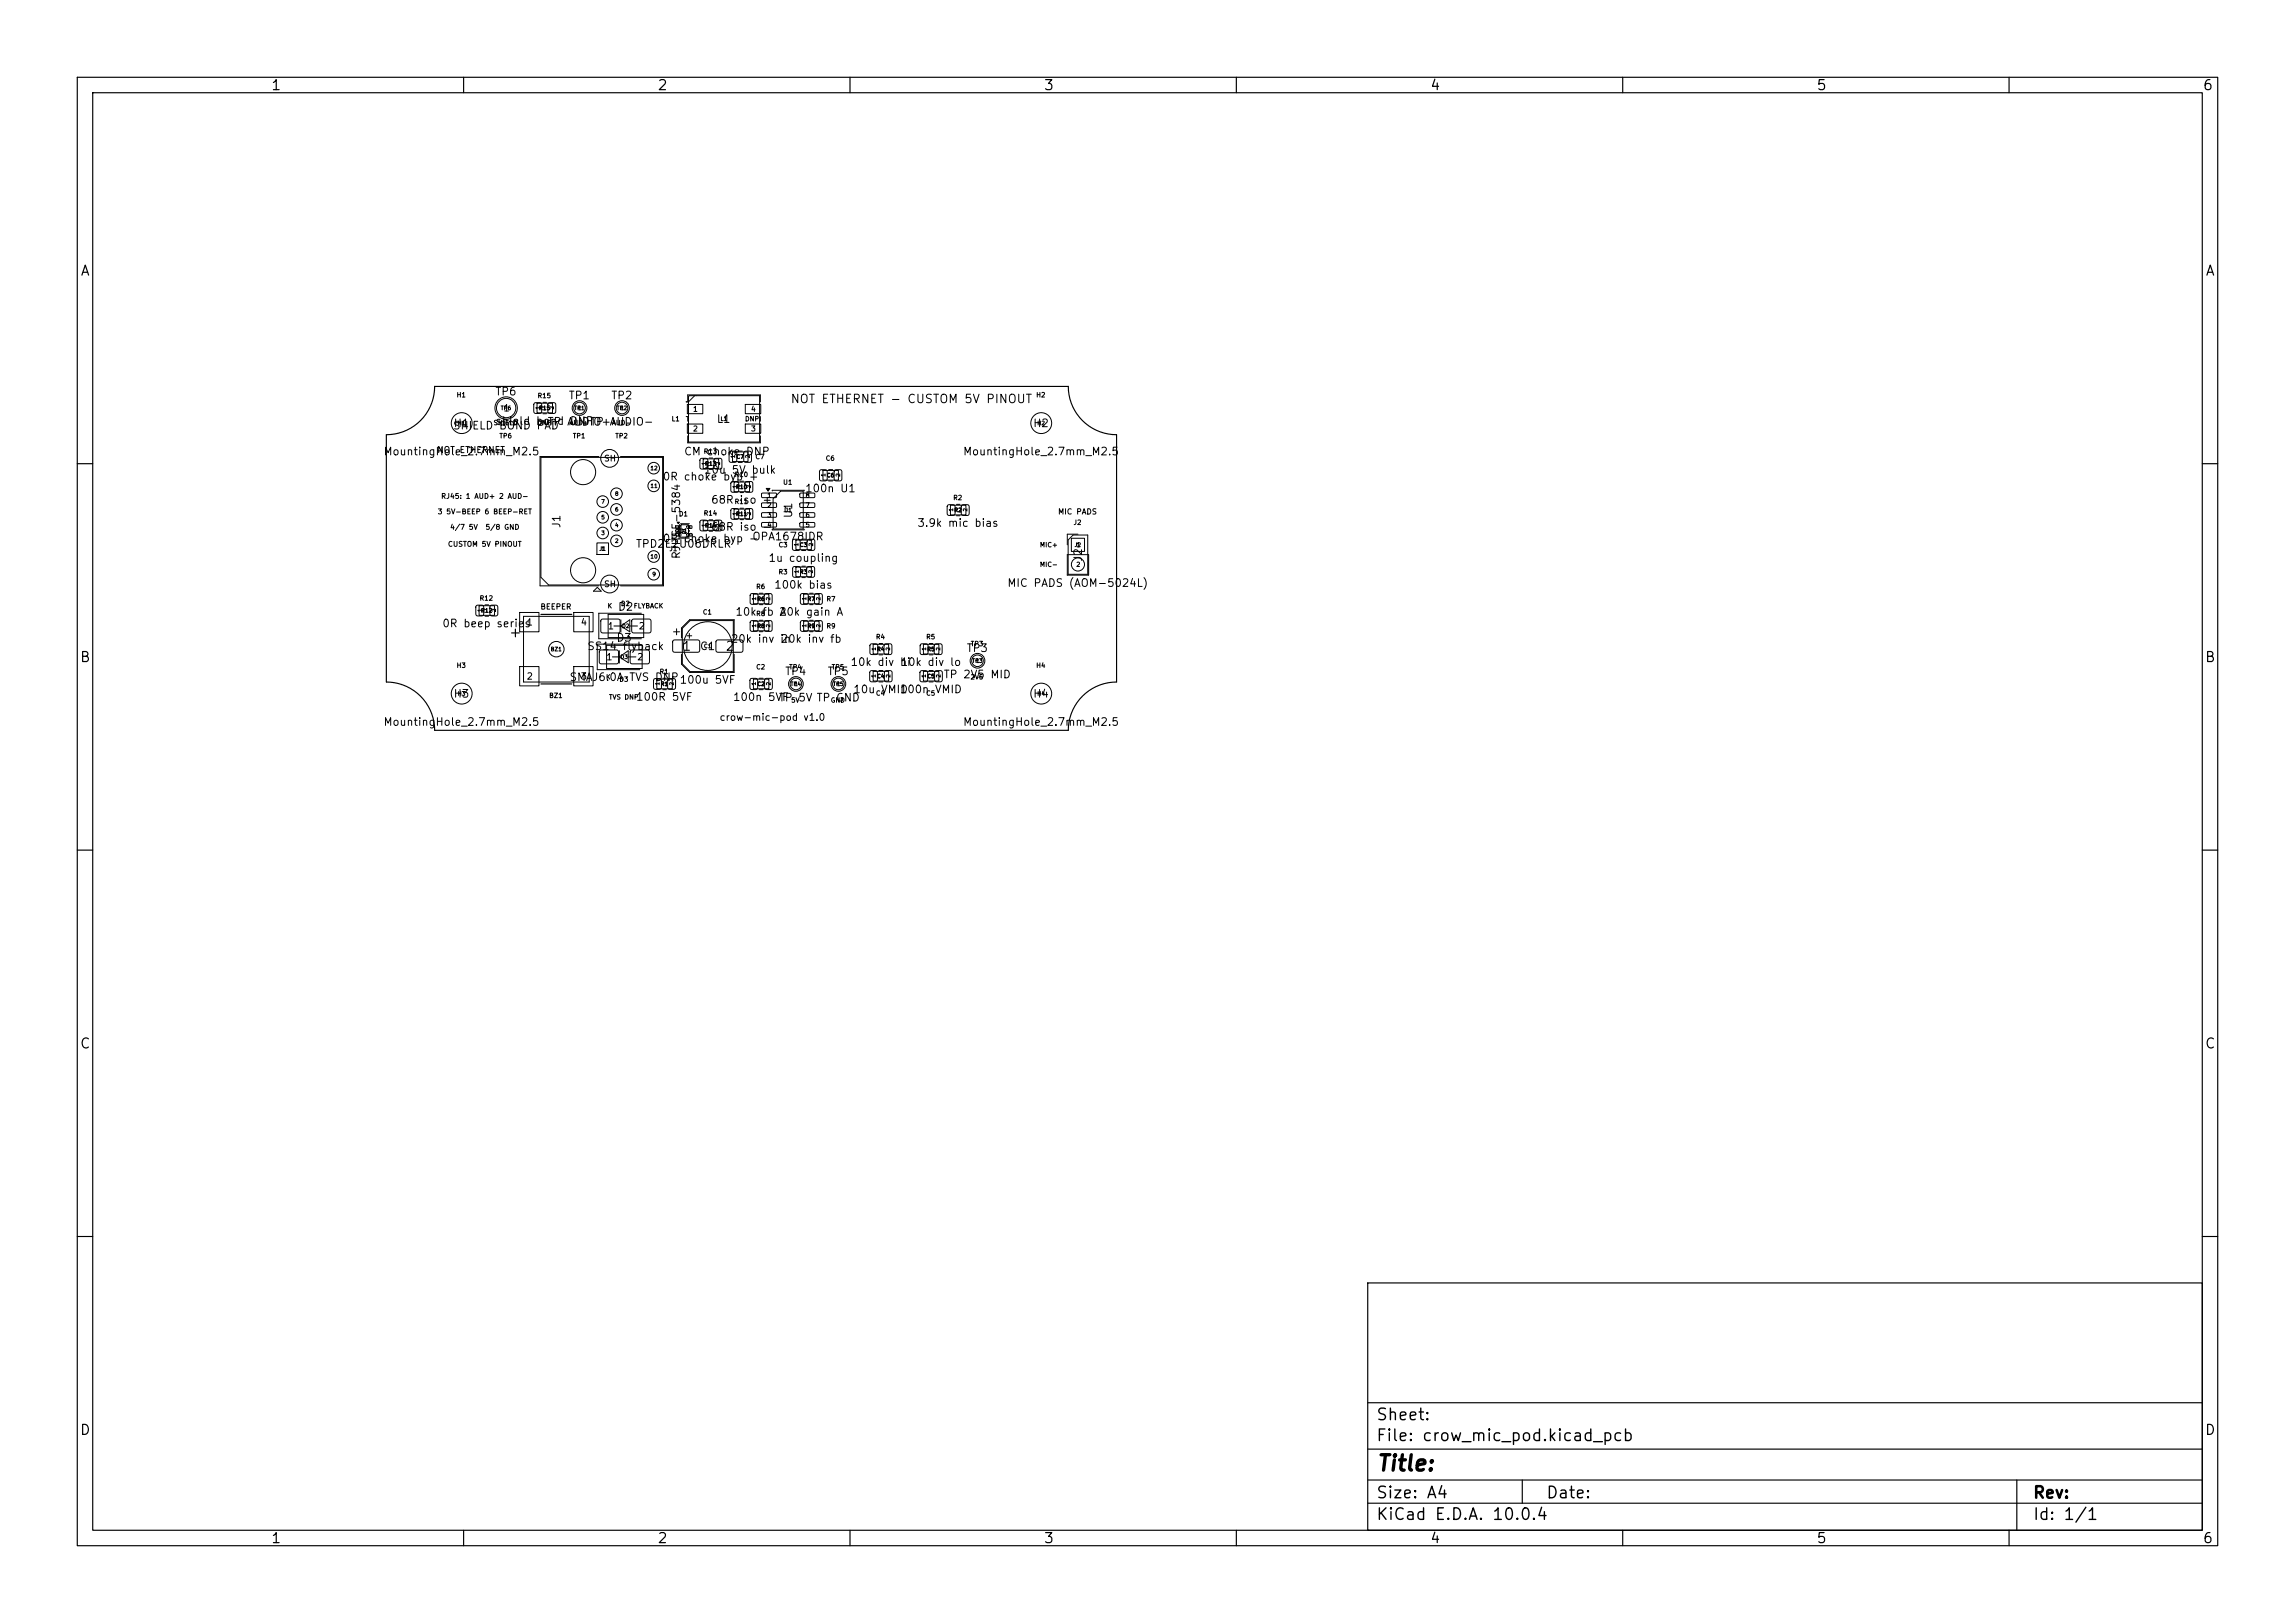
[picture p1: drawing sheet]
<svg xmlns="http://www.w3.org/2000/svg" width="297mm" height="210mm" viewBox="0 0 297 210" stroke-linecap="round" stroke-linejoin="round" font-family="sans-serif">
<defs><g id="words">
<text font-size="2" x="178" y="190.8">Title:</text>
<g font-size="1.5">
<text x="178" y="184.2">Sheet:</text>
<text x="178" y="186.9">File: crow_mic_pod.kicad_pcb</text>
<text x="178" y="197.1">KiCad E.D.A. 10.0.4</text>
<text x="178" y="194.3">Size: A4</text>
<text x="200" y="194.3">Date:</text>
<text x="263" y="194.3">Rev:</text>
<text x="263" y="197.1">Id: 1/1</text>
</g>
<g font-size="1.3">
<text x="35" y="12">1</text>
<text x="85" y="12">2</text>
<text x="135" y="12">3</text>
<text x="185" y="12">4</text>
<text x="235" y="12">5</text>
<text x="285" y="12">6</text>
<text x="10.3" y="36">A</text>
<text x="285.4" y="36">A</text>
<text x="10.3" y="86">B</text>
<text x="285.3" y="86">B</text>
<text x="10.3" y="136">C</text>
<text x="285.3" y="136">C</text>
<text x="10.3" y="186">D</text>
<text x="285.3" y="186">D</text>
<text x="35" y="200">1</text>
<text x="85" y="200">2</text>
<text x="135" y="200">3</text>
<text x="185" y="200">4</text>
<text x="235" y="200">5</text>
<text x="285" y="200">6</text>
</g>
<g font-size="1.2">
<text x="88.2" y="84.5">1</text>
<text x="93.8" y="84.5">2</text>
</g>
<text font-size="1.1" x="102.2" y="52.4">NOT ETHERNET - CUSTOM 5V PINOUT</text>
<g font-size="1">
<text x="64" y="51.4">TP6</text>
<text x="73.5" y="51.9">TP1</text>
<text x="79" y="51.9">TP2</text>
<text x="49.6" y="59.2">MountingHole_2.7mm_M2.5</text>
<text x="58.5" y="55.8">SHIELD BOND PAD</text>
<text x="58.6" y="55.5">H1</text>
<text x="64" y="55.2">shield bond AUDIO+AUDIO-</text>
<text x="70.8" y="55.3">TP</text>
<text x="73.7" y="55.2">DNP</text>
<text x="76.3" y="55.3">TP</text>
<text x="88.5" y="59.2">CM choke DNP</text>
<text x="92.7" y="55">L1</text>
<text x="124.6" y="59.2">MountingHole_2.7mm_M2.5</text>
<text x="133.6" y="55.5">H2</text>
<text x="85.7" y="62.4">0R choke byp +</text>
<text x="91" y="61.5">10u 5V bulk</text>
<text x="91.9" y="65.4">68R iso +</text>
<text x="104.1" y="63.9">100n U1</text>
<text x="72.8" y="68.4" transform="rotate(-90 72.8 68.4)">J1</text>
<text x="82.2" y="71.1">TPD2E2U06DRLR</text>
<text x="85.7" y="70.4">0R choke byp -</text>
<text x="91.9" y="68.9">68R iso -</text>
<text x="97.3" y="70.2">OPA1678IDR</text>
<text x="102.8" y="67.1" transform="rotate(-90 102.8 67.1)">U1</text>
<text x="118.6" y="68.4">3.9k mic bias</text>
<text x="88.3" y="72.4" transform="rotate(-90 88.3 72.4)">RJHSE-5384</text>
<text x="99.4" y="72.9">1u coupling</text>
<text x="100.1" y="76.4">100k bias</text>
<text x="130.3" y="76.2">MIC PADS (AOM-5024L)</text>
<text x="140.3" y="72.8" transform="rotate(-90 140.3 72.8)">J2</text>
<text x="57.2" y="81.4">0R beep series</text>
<text x="79.7" y="83.3">D3</text>
<text x="79.9" y="79.3">D2</text>
<text x="94.5" y="83.4">20k inv in</text>
<text x="95.1" y="79.9">10k fb 20k gain A</text>
<text x="100.8" y="79.9">A</text>
<text x="100.9" y="83.4">20k inv fb</text>
<text x="73.6" y="88.4">SMAJ6.0A TVS DNP</text>
<text x="75.9" y="84.4">SS14 flyback</text>
<text x="87.9" y="88.7">100u 5VF</text>
<text x="90.5" y="84.4">C1</text>
<text x="101.5" y="87.6">TP4</text>
<text x="107" y="87.6">TP5</text>
<text x="110" y="86.4">10k div hi</text>
<text x="110.4" y="89.9">10u VMID</text>
<text x="116.4" y="89.9">100n VMID</text>
<text x="116.5" y="86.4">10k div lo</text>
<text x="122" y="88">TP 2V5 MID</text>
<text x="125" y="84.6">TP3</text>
<text x="49.6" y="94.2">MountingHole_2.7mm_M2.5</text>
<text x="58.6" y="90.5">H3</text>
<text x="82.2" y="90.9">100R 5VF</text>
<text x="94.8" y="90.9">100n 5VF</text>
<text x="100.7" y="91">TP 5V TP GND</text>
<text x="124.6" y="94.2">MountingHole_2.7mm_M2.5</text>
<text x="133.6" y="90.5">H4</text>
</g>
<text font-size=".9" x="93" y="93.5">crow-mic-pod v1.0</text>
<g font-size=".8">
<text x="65.1" y="53.4">1</text>
<text x="56.5" y="58.8">NOT ETHERNET</text>
<text x="78.1" y="59.9">SH</text>
<text x="78.1" y="76.2">SH</text>
<text x="68.1" y="81.1">1</text>
<text x="75.1" y="81.1">4</text>
<text x="78.6" y="81.6">1</text>
<text x="82.6" y="81.6">2</text>
<text x="68.1" y="88.1">2</text>
<text x="75.1" y="88.1">3</text>
<text x="78.4" y="85.6">1</text>
<text x="82.4" y="85.6">2</text>
</g>
<g font-size=".7">
<text x="89.6" y="53.4">1</text>
<text x="97.1" y="53.4">4</text>
<text x="89.6" y="56">2</text>
<text x="97.1" y="56">3</text>
<text x="57" y="64.7">RJ45: 1 AUD+ 2 AUD-</text>
<text x="56.6" y="66.7">3 5V-BEEP 6 BEEP-RET</text>
<text x="57.9" y="70.9">CUSTOM 5V PINOUT</text>
<text x="58.2" y="68.7">4/7 5V</text>
<text x="62.8" y="68.7">5/8 GND</text>
<text x="136.9" y="66.7">MIC PADS</text>
<text x="69.9" y="79">BEEPER</text>
</g>
<g font-size=".6">
<text x="59" y="51.6">H1</text>
<text x="69.5" y="51.7">R15</text>
<text x="134" y="51.6">H2</text>
<text x="63.8" y="55.2">SHIELD</text>
<text x="64.6" y="56.9">TP6</text>
<text x="69.5" y="55.2">DNP</text>
<text x="73.6" y="55.2">AUD+</text>
<text x="74.1" y="56.9">TP1</text>
<text x="79.1" y="55.2">AUD-</text>
<text x="79.6" y="56.9">TP2</text>
<text x="86.9" y="54.7">L1</text>
<text x="91" y="58.9">R13</text>
<text x="96.4" y="54.7">DNP</text>
<text x="97.7" y="59.6">C7</text>
<text x="106.8" y="59.8">C6</text>
<text x="95" y="61.9">R10</text>
<text x="95" y="65.4">R11</text>
<text x="99.2" y="64.6">1</text>
<text x="99.2" y="65.8">2</text>
<text x="101.3" y="62.9">U1</text>
<text x="104.2" y="65.8">7</text>
<text x="104.2" y="64.6">8</text>
<text x="123.3" y="64.9">R2</text>
<text x="86.6" y="71.5">J1</text>
<text x="87.8" y="67">D1</text>
<text x="91" y="66.9">R14</text>
<text x="99.2" y="67.1">3</text>
<text x="99.2" y="68.4">4</text>
<text x="100.7" y="71">C3</text>
<text x="104.2" y="68.4">5</text>
<text x="104.2" y="67.1">6</text>
<text x="134.5" y="71">MIC+</text>
<text x="138.9" y="68.1">J2</text>
<text x="139.2" y="70.9">1</text>
<text x="62" y="77.9">R12</text>
<text x="97.8" y="76.4">R6</text>
<text x="100.7" y="74.5">R3</text>
<text x="106.9" y="78">R7</text>
<text x="134.5" y="73.5">MIC-</text>
<text x="139.2" y="73.5">2</text>
<text x="78.6" y="78.9">K</text>
<text x="80.3" y="78.6">D2</text>
<text x="82" y="78.9">FLYBACK</text>
<text x="90.9" y="79.7">C1</text>
<text x="97.8" y="79.9">R8</text>
<text x="106.9" y="81.5">R9</text>
<text x="113.3" y="82.9">R4</text>
<text x="119.8" y="82.9">R5</text>
<text x="125.6" y="83.8">TP3</text>
<text x="59" y="86.6">H3</text>
<text x="78.4" y="88.1">K</text>
<text x="80.1" y="88.4">D3</text>
<text x="85.3" y="87.4">R1</text>
<text x="97.8" y="86.8">C2</text>
<text x="102.1" y="86.8">TP4</text>
<text x="107.6" y="86.8">TP5</text>
<text x="125.5" y="88.1">2V5</text>
<text x="134" y="86.6">H4</text>
<text x="71" y="90.5">BZ1</text>
<text x="78.8" y="90.7">TVS DNP</text>
<text x="102.3" y="91.1">5V</text>
<text x="107.5" y="91.1">GND</text>
<text x="113.3" y="90.2">C4</text>
<text x="119.8" y="90.2">C5</text>
</g>
<g font-size=".5">
<text x="64.8" y="53.2">TP6</text>
<text x="69.7" y="53.2">R15</text>
<text x="69.9" y="53" transform="rotate(-90 69.9 53)">1</text>
<text x="71.8" y="53" transform="rotate(-90 71.8 53)">2</text>
<text x="74.3" y="53.2">TP1</text>
<text x="74.7" y="53.2">1</text>
<text x="79.8" y="53.2">TP2</text>
<text x="80.2" y="53.2">1</text>
<text x="59.2" y="55.1">H1</text>
<text x="93.2" y="54.6">L1</text>
<text x="95.2" y="59.3" transform="rotate(-90 95.2 59.3)">1</text>
<text x="95.2" y="59.5">C7</text>
<text x="97.1" y="59.3" transform="rotate(-90 97.1 59.3)">2</text>
<text x="134.2" y="55.1">H2</text>
<text x="77.7" y="65.3">7</text>
<text x="79.5" y="64.3">8</text>
<text x="84.1" y="63.3">11</text>
<text x="84.1" y="61">12</text>
<text x="91.2" y="60.4">R13</text>
<text x="91.4" y="60.2" transform="rotate(-90 91.4 60.2)">1</text>
<text x="93.3" y="60.2" transform="rotate(-90 93.3 60.2)">2</text>
<text x="95.2" y="63.4">R10</text>
<text x="95.4" y="63.2" transform="rotate(-90 95.4 63.2)">1</text>
<text x="97.3" y="63.2" transform="rotate(-90 97.3 63.2)">2</text>
<text x="106.9" y="61.7" transform="rotate(-90 106.9 61.7)">1</text>
<text x="106.9" y="61.9">C6</text>
<text x="108.8" y="61.7" transform="rotate(-90 108.8 61.7)">2</text>
<text x="77.5" y="71.4">J1</text>
<text x="77.7" y="71.4">1</text>
<text x="77.7" y="69.4">3</text>
<text x="77.7" y="67.3">5</text>
<text x="79.5" y="70.4">2</text>
<text x="79.5" y="68.3">4</text>
<text x="79.5" y="66.3">6</text>
<text x="87.9" y="69.1">D1</text>
<text x="91.2" y="68.4">R14</text>
<text x="91.4" y="68.2" transform="rotate(-90 91.4 68.2)">1</text>
<text x="93.3" y="68.2" transform="rotate(-90 93.3 68.2)">2</text>
<text x="95.2" y="66.9">R11</text>
<text x="95.4" y="66.7" transform="rotate(-90 95.4 66.7)">1</text>
<text x="97.3" y="66.7" transform="rotate(-90 97.3 66.7)">2</text>
<text x="101.4" y="66.4">U1</text>
<text x="103.4" y="70.7" transform="rotate(-90 103.4 70.7)">1</text>
<text x="103.4" y="70.9">C3</text>
<text x="105.3" y="70.7" transform="rotate(-90 105.3 70.7)">2</text>
<text x="123.4" y="66.4">R2</text>
<text x="123.4" y="66.2" transform="rotate(-90 123.4 66.2)">1</text>
<text x="125.3" y="66.2" transform="rotate(-90 125.3 66.2)">2</text>
<text x="139" y="70.9">J2</text>
<text x="84.1" y="72.4">10</text>
<text x="84.3" y="74.7">9</text>
<text x="97.9" y="77.9">R6</text>
<text x="97.9" y="77.7" transform="rotate(-90 97.9 77.7)">1</text>
<text x="99.8" y="77.7" transform="rotate(-90 99.8 77.7)">2</text>
<text x="103.4" y="74.4">R3</text>
<text x="103.4" y="74.2" transform="rotate(-90 103.4 74.2)">1</text>
<text x="104.4" y="77.9">R7</text>
<text x="104.4" y="77.7" transform="rotate(-90 104.4 77.7)">1</text>
<text x="105.3" y="74.2" transform="rotate(-90 105.3 74.2)">2</text>
<text x="106.3" y="77.7" transform="rotate(-90 106.3 77.7)">2</text>
<text x="62.2" y="79.4">R12</text>
<text x="62.4" y="79.2" transform="rotate(-90 62.4 79.2)">1</text>
<text x="64.3" y="79.2" transform="rotate(-90 64.3 79.2)">2</text>
<text x="80.4" y="81.4">D2</text>
<text x="91" y="84">C1</text>
<text x="97.9" y="81.4">R8</text>
<text x="97.9" y="81.2" transform="rotate(-90 97.9 81.2)">1</text>
<text x="99.8" y="81.2" transform="rotate(-90 99.8 81.2)">2</text>
<text x="104.4" y="81.4">R9</text>
<text x="104.4" y="81.2" transform="rotate(-90 104.4 81.2)">1</text>
<text x="106.3" y="81.2" transform="rotate(-90 106.3 81.2)">2</text>
<text x="71.2" y="84.4">BZ1</text>
<text x="80.2" y="85.4">D3</text>
<text x="85.4" y="88.9">R1</text>
<text x="85.4" y="88.7" transform="rotate(-90 85.4 88.7)">1</text>
<text x="87.3" y="88.7" transform="rotate(-90 87.3 88.7)">2</text>
<text x="97.9" y="88.7" transform="rotate(-90 97.9 88.7)">1</text>
<text x="97.9" y="88.9">C2</text>
<text x="99.8" y="88.7" transform="rotate(-90 99.8 88.7)">2</text>
<text x="102.3" y="88.9">TP4</text>
<text x="102.7" y="88.9">1</text>
<text x="107.8" y="88.9">TP5</text>
<text x="108.2" y="88.9">1</text>
<text x="113.4" y="87.7" transform="rotate(-90 113.4 87.7)">1</text>
<text x="113.4" y="84.4">R4</text>
<text x="113.4" y="87.9">C4</text>
<text x="113.4" y="84.2" transform="rotate(-90 113.4 84.2)">1</text>
<text x="115.3" y="84.2" transform="rotate(-90 115.3 84.2)">2</text>
<text x="115.3" y="87.7" transform="rotate(-90 115.3 87.7)">2</text>
<text x="119.9" y="87.7" transform="rotate(-90 119.9 87.7)">1</text>
<text x="119.9" y="84.4">R5</text>
<text x="119.9" y="87.9">C5</text>
<text x="119.9" y="84.2" transform="rotate(-90 119.9 84.2)">1</text>
<text x="121.8" y="84.2" transform="rotate(-90 121.8 84.2)">2</text>
<text x="121.8" y="87.7" transform="rotate(-90 121.8 87.7)">2</text>
<text x="125.8" y="85.9">TP3</text>
<text x="126.2" y="85.9">1</text>
<text x="59.2" y="90.1">H3</text>
<text x="134.2" y="90.1">H4</text>
</g>
<text font-size=".4" x="88.8" y="69.1" transform="rotate(-90 88.8 69.1)">D1</text>
<g font-size=".2">
<text x="87.7" y="68.4">1</text>
<text x="87.7" y="68.9">2</text>
<text x="87.7" y="69.4">3</text>
<text x="89.1" y="69.4">4</text>
<text x="89.1" y="68.4">5</text>
</g>
</g></defs>
<g fill="none" stroke="#000" stroke-width=".15">
<path d="M10 10h277v190h-277zM12 12h273v186h-273zM60 10v2M110 10v2M160 10v2M210 10v2M260 10v2M56.3 50h81.9a6.2 6.2 0 0 0 6.3 6.3v32a6.3 6.3 0 0 0-6.3 6.2h-81.9a6.2 6.2 0 0 0-6.3-6.2v-32a6.2 6.2 0 0 0 6.3-6.3zM10 60h2M70 79.5h4M285 60h2M66.2 81.9h1"/>
<path d="M66.7 81.4v1M70 88.5h4M10 110h2M285 110h2M10 160h2M177 166h108v32h-108zM285 160h2M60 198v2M110 198v2M160 198v2M177 194.5h108M177 191.5h108"/>
<path d="M177 187.5h108M177 181.5h108M197 191.5v3M210 198v2M260 198v2M261 191.5v6.5"/>
</g>
<g fill="none" stroke="#000" stroke-width=".13">
<path d="M69.1 52.2l.7-.1 .3 .2v1l-.2 .2h-.6l-.2-.2v-1zM69.5 52.2h2v1.2h-2zM70 59.2h15.8v16.5h-14.8l-1-1zM70.3 52.1h.4M70.3 53.5h.4M71 52.2l.7-.1 .2 .2v1l-.1 .2h-.7l-.2-.2v-1zM77.5 59.1h-7.6v16.7h7.6M80.3 59.1h5.6v16.7h-5.6M88.8 52h.2v-.9h9.4v.9M88.8 53.9h.2v.6M89 52.3h2v1.2h-2zM89 54.9h2v1.2h-2z"/>
<path d="M89 56.4v.9h9.4v-.9M89.1 51.3l.1-.1h9.1v6h-9.2zM89.9 51.2l-.8 .8M90.6 59.4l.8-.1 .2 .2v.9l-.2 .3h-.6l-.2-.2v-.9zM91 59.4h2v1.2h-2zM91.8 59.3h.4M92.5 59.4l.7-.1 .2 .2v.9l-.1 .3h-.6l-.3-.2v-.9zM94.4 58.4h.7l.2 .1 .1 1.1-.2 .2h-.6l-.2-.1v-1.1zM94.8 58.5h2v1.2h-2zM95.5 58.4h.6M95.5 59.8h.6M96.3 58.4h.7l.2 .1v1.1l-.1 .2h-.6l-.2-.1-.1-1.1z"/>
<path d="M96.4 54.9h2v1.2h-2zM96.4 52.3h2v1.2h-2zM98.4 53.9v.6M61.6 78.4l.7-.1 .3 .2v.9l-.2 .3h-.6l-.2-.2v-.9zM62 78.4h2v1.2h-2zM62.8 79.7h.4M62.8 78.3h.4M63.5 78.4l.7-.1 .2 .2v.9l-.1 .3h-.6l-.3-.2v-.9zM67.3 79.3h2.4v2.4h-2.4zM67.7 79.8h8.5v8.5h-8.5zM74.3 79.3h2.4v2.4h-2.4zM76.8 76.5l.5-.5 .5 .5z"/>
<path d="M77.3 70.3h1.4v1.4h-1.4zM78.7 79.5h4.6v3h-4.6zM83 79.4h-5.5v3.3h5.5M87.5 68.1l.6-.1v.3l-.6 .1zM87.5 68.6l.6-.1v.3l-.6 .1zM87.5 69.1l.6-.1v.3l-.6 .1zM87.6 67.6h.3l-.1 .2zM87.8 69.6h1.4M88.1 67.8h1.1M88.2 67.9h.9v1.6h-1.2v-1.3zM88.9 69.1l.6-.1v.3l-.6 .1zM88.9 68.1l.6-.1v.3l-.6 .1z"/>
<path d="M89.2 68.6v.2M90.6 67.4l.8-.1 .2 .2v.9l-.2 .3h-.6l-.2-.2v-.9zM91 67.4h2v1.2h-2zM91.8 67.3h.4M91.8 68.7h.4M91.8 60.7h.4M92.5 67.4l.7-.1 .2 .2v.9l-.1 .3h-.6l-.3-.2v-.9zM94.6 62.4l.8-.1 .2 .2v.9l-.2 .3h-.6l-.2-.2v-.9zM94.6 65.9l.8-.1 .2 .2v1l-.2 .2h-.6l-.2-.2v-1zM95 62.4h2v1.2h-2zM95 65.9h2v1.2h-2zM95.8 62.3h.4"/>
<path d="M95.8 63.7h.4M95.8 65.8h.4M95.8 67.2h.4M96.5 62.4l.7-.1 .2 .2v.9l-.1 .3h-.6l-.3-.2v-.9zM96.5 65.9l.7-.1 .2 .2v1l-.1 .2h-.6l-.3-.2v-1zM97.1 76.9l.7-.1 .3 .2v1l-.2 .2h-.6l-.2-.2v-1zM97.5 76.9h2v1.2h-2zM98.3 76.8h.4M98.3 78.2h.4M98.6 63.8h1.8l.1 .1v.4l-.1 .1h-1.8l-.1-.2zM98.6 65.1h1.8l.1 .1v.4l-.1 .1h-1.8l-.1-.2zM98.6 66.4l1.8-.1 .1 .2v.3l-.1 .1h-1.8l-.1-.1z"/>
<path d="M98.6 67.6h1.8l.1 .2v.3l-.1 .1h-1.8l-.1-.1zM99 76.9l.7-.1 .2 .2v1l-.1 .2h-.7l-.2-.2v-1zM99.2 63.2h.4l-.2 .3zM99.9 63.5v-.1h4.2v.1M99.9 68.5v.1h4.2v-.1M101 63.6h3v4.8h-3.9v-3.9zM102.6 69.8h.7l.2 .1v1.1l-.1 .2h-.6l-.2-.1-.1-1.1zM102.6 73.4l.8-.1 .2 .2v.9l-.2 .3h-.6l-.2-.2v-.9zM103 73.4h2v1.2h-2zM103 69.9h2v1.2h-2zM103.5 67.6h1.9v.2v.3l-.1 .1h-1.7l-.1-.1zM103.5 66.4l1.9-.1v.2v.3l-.1 .1h-1.7l-.1-.1z"/>
<path d="M103.5 65.1h1.9v.1v.4l-.1 .1h-1.7l-.1-.2zM103.5 63.8h1.9v.1v.4l-.1 .1h-1.7l-.1-.2zM103.6 76.9l.8-.1 .2 .2v1l-.2 .2h-.6l-.2-.2v-1zM103.7 69.8h.6M103.7 71.2h.6M103.8 73.3h.4M103.8 74.7h.4M104 76.9h2v1.2h-2zM104.5 73.4l.7-.1 .2 .2v.9l-.1 .3h-.6l-.3-.2v-.9zM104.5 69.8h.7l.2 .1v1.1l-.1 .2h-.6l-.2-.1-.1-1.1zM104.8 76.8h.4M104.8 78.2h.4"/>
<path d="M105.5 76.9l.7-.1 .2 .2v1l-.1 .2h-.6l-.3-.2v-1zM106.1 60.8h.7l.2 .1 .1 1.1-.2 .2h-.6l-.2-.1v-1.1zM106.5 60.9h2v1.2h-2zM107.2 60.8h.6M107.2 62.2h.6M108 60.8h.7l.2 .1v1.1l-.1 .2h-.6l-.2-.1-.1-1.1zM122.6 65.4l.8-.1 .2 .2v.9l-.2 .3h-.6l-.2-.2v-.9zM123 65.4h2v1.2h-2zM123.8 65.3h.4M123.8 66.7h.4M124.5 65.4l.7-.1 .2 .2v.9l-.1 .3h-.7l-.2-.2v-.9zM138.1 71.8h2.8v2.6h-2.8z"/>
<path d="M138.2 69.9l.7-.7h1.9v5.1h-2.6zM138.6 69.7h1.7v1.7h-1.7zM139.5 69.1h-1.4v1.4M67.3 86.3h2.4v2.4h-2.4zM74.3 86.3h2.4v2.4h-2.4zM77.6 84.2l.2-.1h2l.2 .1v.2v1.4l-.2 .1h-2l-.2-.1v-.1zM77.8 80.2l.2-.1h2l.2 .1 .1 .2-.1 1.4-.2 .1h-2l-.2-.1-.1-.1zM78.5 83.5h4.6v3h-4.6zM79.2 85h1M79.4 81h1M80.2 84.2v1.6M80.2 85l1.1-.8v1.6z"/>
<path d="M80.4 80.2v1.6M80.4 81l1.1-.8v1.6zM81.3 85h1M81.5 81h1M81.6 84.2l.2-.1h2l.2 .1 .1 .2-.1 1.4-.2 .1h-2l-.2-.1v-.1zM81.8 80.2l.2-.1h2l.2 .1 .1 .2-.1 1.4-.2 .1h-2l-.2-.1-.1-.1zM82.8 83.4h-5.5v3.3h5.5M84.6 87.9l.8-.1 .2 .2v1l-.2 .2h-.6l-.2-.2v-.9zM85 87.9h2v1.2h-2zM85.8 87.8h.4M85.8 89.2h.4M86.5 87.9l.7-.1 .2 .2v1l-.1 .2h-.6l-.3-.2v-.9z"/>
<path d="M87.1 82.9l.2-.1h3.1l.1 .3v1.1l-.2 .2h-3.1l-.1-.3zM87.2 81.8h.7M87.6 81.4v.7M88.2 82.5v-1.2l1.1-1.1h5.7v2.3M88.2 84.7v1.2l1.1 1.1h5.7v-2.3M88.9 82.3h.6M89.2 82v.6M89.3 80.3h5.6v6.6h-5.6l-1-1v-4.6zM92.7 82.9l.2-.1h3.1l.1 .3v1.1l-.2 .2h-3.1l-.1-.3zM97.1 87.8h.7l.2 .1 .1 1.1-.2 .2h-.6l-.2-.1v-1.1zM97.1 80.4l.7-.1 .3 .2v.9l-.2 .3h-.6l-.2-.2v-.9zM97.5 87.9h2v1.2h-2z"/>
<path d="M97.5 80.4h2v1.2h-2zM98.2 87.8h.6M98.2 89.2h.6M98.3 80.3h.4M98.3 81.7h.4M99 80.4l.7-.1 .2 .2v.9l-.1 .3h-.7l-.2-.2v-.9zM99 87.8h.7l.2 .1 .1 1.1-.2 .2h-.6l-.2-.1v-1.1zM103.6 80.4l.8-.1 .2 .2v.9l-.2 .3h-.6l-.2-.2v-.9zM104 80.4h2v1.2h-2zM104.8 80.3h.4M104.8 81.7h.4M105.5 80.4l.7-.1 .2 .2v.9l-.1 .3h-.6l-.3-.2v-.9z"/>
<path d="M112.6 86.8h.7l.2 .1v1.1l-.1 .2h-.6l-.2-.1-.1-1.1zM112.6 83.4l.8-.1 .2 .2v.9l-.2 .3h-.6l-.2-.2v-.9zM113 86.9h2v1.2h-2zM113 83.4h2v1.2h-2zM113.7 86.8h.6M113.7 88.2h.6M113.8 83.3h.4M113.8 84.7h.4M114.5 83.4l.7-.1 .2 .2v.9l-.1 .3h-.6l-.3-.2v-.9zM114.5 86.8h.7l.2 .1 .1 1.1-.2 .2h-.6l-.2-.1v-1.1zM119.1 86.8h.7l.2 .1 .1 1.1-.2 .2h-.6l-.2-.1v-1.1zM119.1 83.4l.7-.1 .3 .2v.9l-.2 .3h-.6l-.2-.2v-.9z"/>
<path d="M119.5 86.9h2v1.2h-2zM119.5 83.4h2v1.2h-2zM120.2 86.8h.6M120.2 88.2h.6M120.3 83.3h.4M120.3 84.7h.4M121 83.4l.7-.1 .2 .2v.9l-.1 .3h-.6l-.3-.2v-.9zM121 86.8h.7l.2 .1v1.1l-.1 .2h-.6l-.2-.1-.1-1.1z"/>
<circle cx="59.7" cy="54.7" r="1.35"/>
<circle cx="65.5" cy="52.8" r="1.25"/>
<circle cx="65.5" cy="52.8" r="1.45"/>
<circle cx="75" cy="52.8" r=".95"/>
<circle cx="75" cy="52.8" r=".75"/>
<circle cx="78.9" cy="59.3" r="1.15"/>
<circle cx="80.5" cy="52.8" r=".75"/>
<circle cx="80.5" cy="52.8" r=".95"/>
<circle cx="134.8" cy="54.7" r="1.35"/>
<circle cx="75.5" cy="73.8" r="1.62"/>
<circle cx="75.5" cy="61.1" r="1.62"/>
<circle cx="78" cy="64.9" r=".75"/>
<circle cx="78" cy="69" r=".75"/>
<circle cx="78" cy="66.9" r=".75"/>
<circle cx="78.9" cy="75.6" r="1.15"/>
<circle cx="79.8" cy="70" r=".75"/>
<circle cx="79.8" cy="63.9" r=".75"/>
<circle cx="79.8" cy="65.9" r=".75"/>
<circle cx="79.8" cy="68" r=".75"/>
<circle cx="84.6" cy="74.3" r=".75"/>
<circle cx="84.6" cy="62.9" r=".75"/>
<circle cx="84.6" cy="72" r=".75"/>
<circle cx="84.6" cy="60.6" r=".75"/>
<circle cx="139.5" cy="73" r=".85"/>
<circle cx="59.7" cy="89.7" r="1.35"/>
<circle cx="72" cy="84" r="1"/>
<circle cx="91.6" cy="83.6" r="3.1"/>
<circle cx="103" cy="88.5" r=".75"/>
<circle cx="103" cy="88.5" r=".95"/>
<circle cx="108.5" cy="88.5" r=".95"/>
<circle cx="108.5" cy="88.5" r=".75"/>
<circle cx="126.5" cy="85.5" r=".95"/>
<circle cx="126.5" cy="85.5" r=".75"/>
<circle cx="134.8" cy="89.7" r="1.35"/>
</g>
<path d="M87.6 67.6h.3l-.1 .2zM99.2 63.2h.4l-.2 .3z" fill="#000"/>
<use href="#words"/>
</svg>
